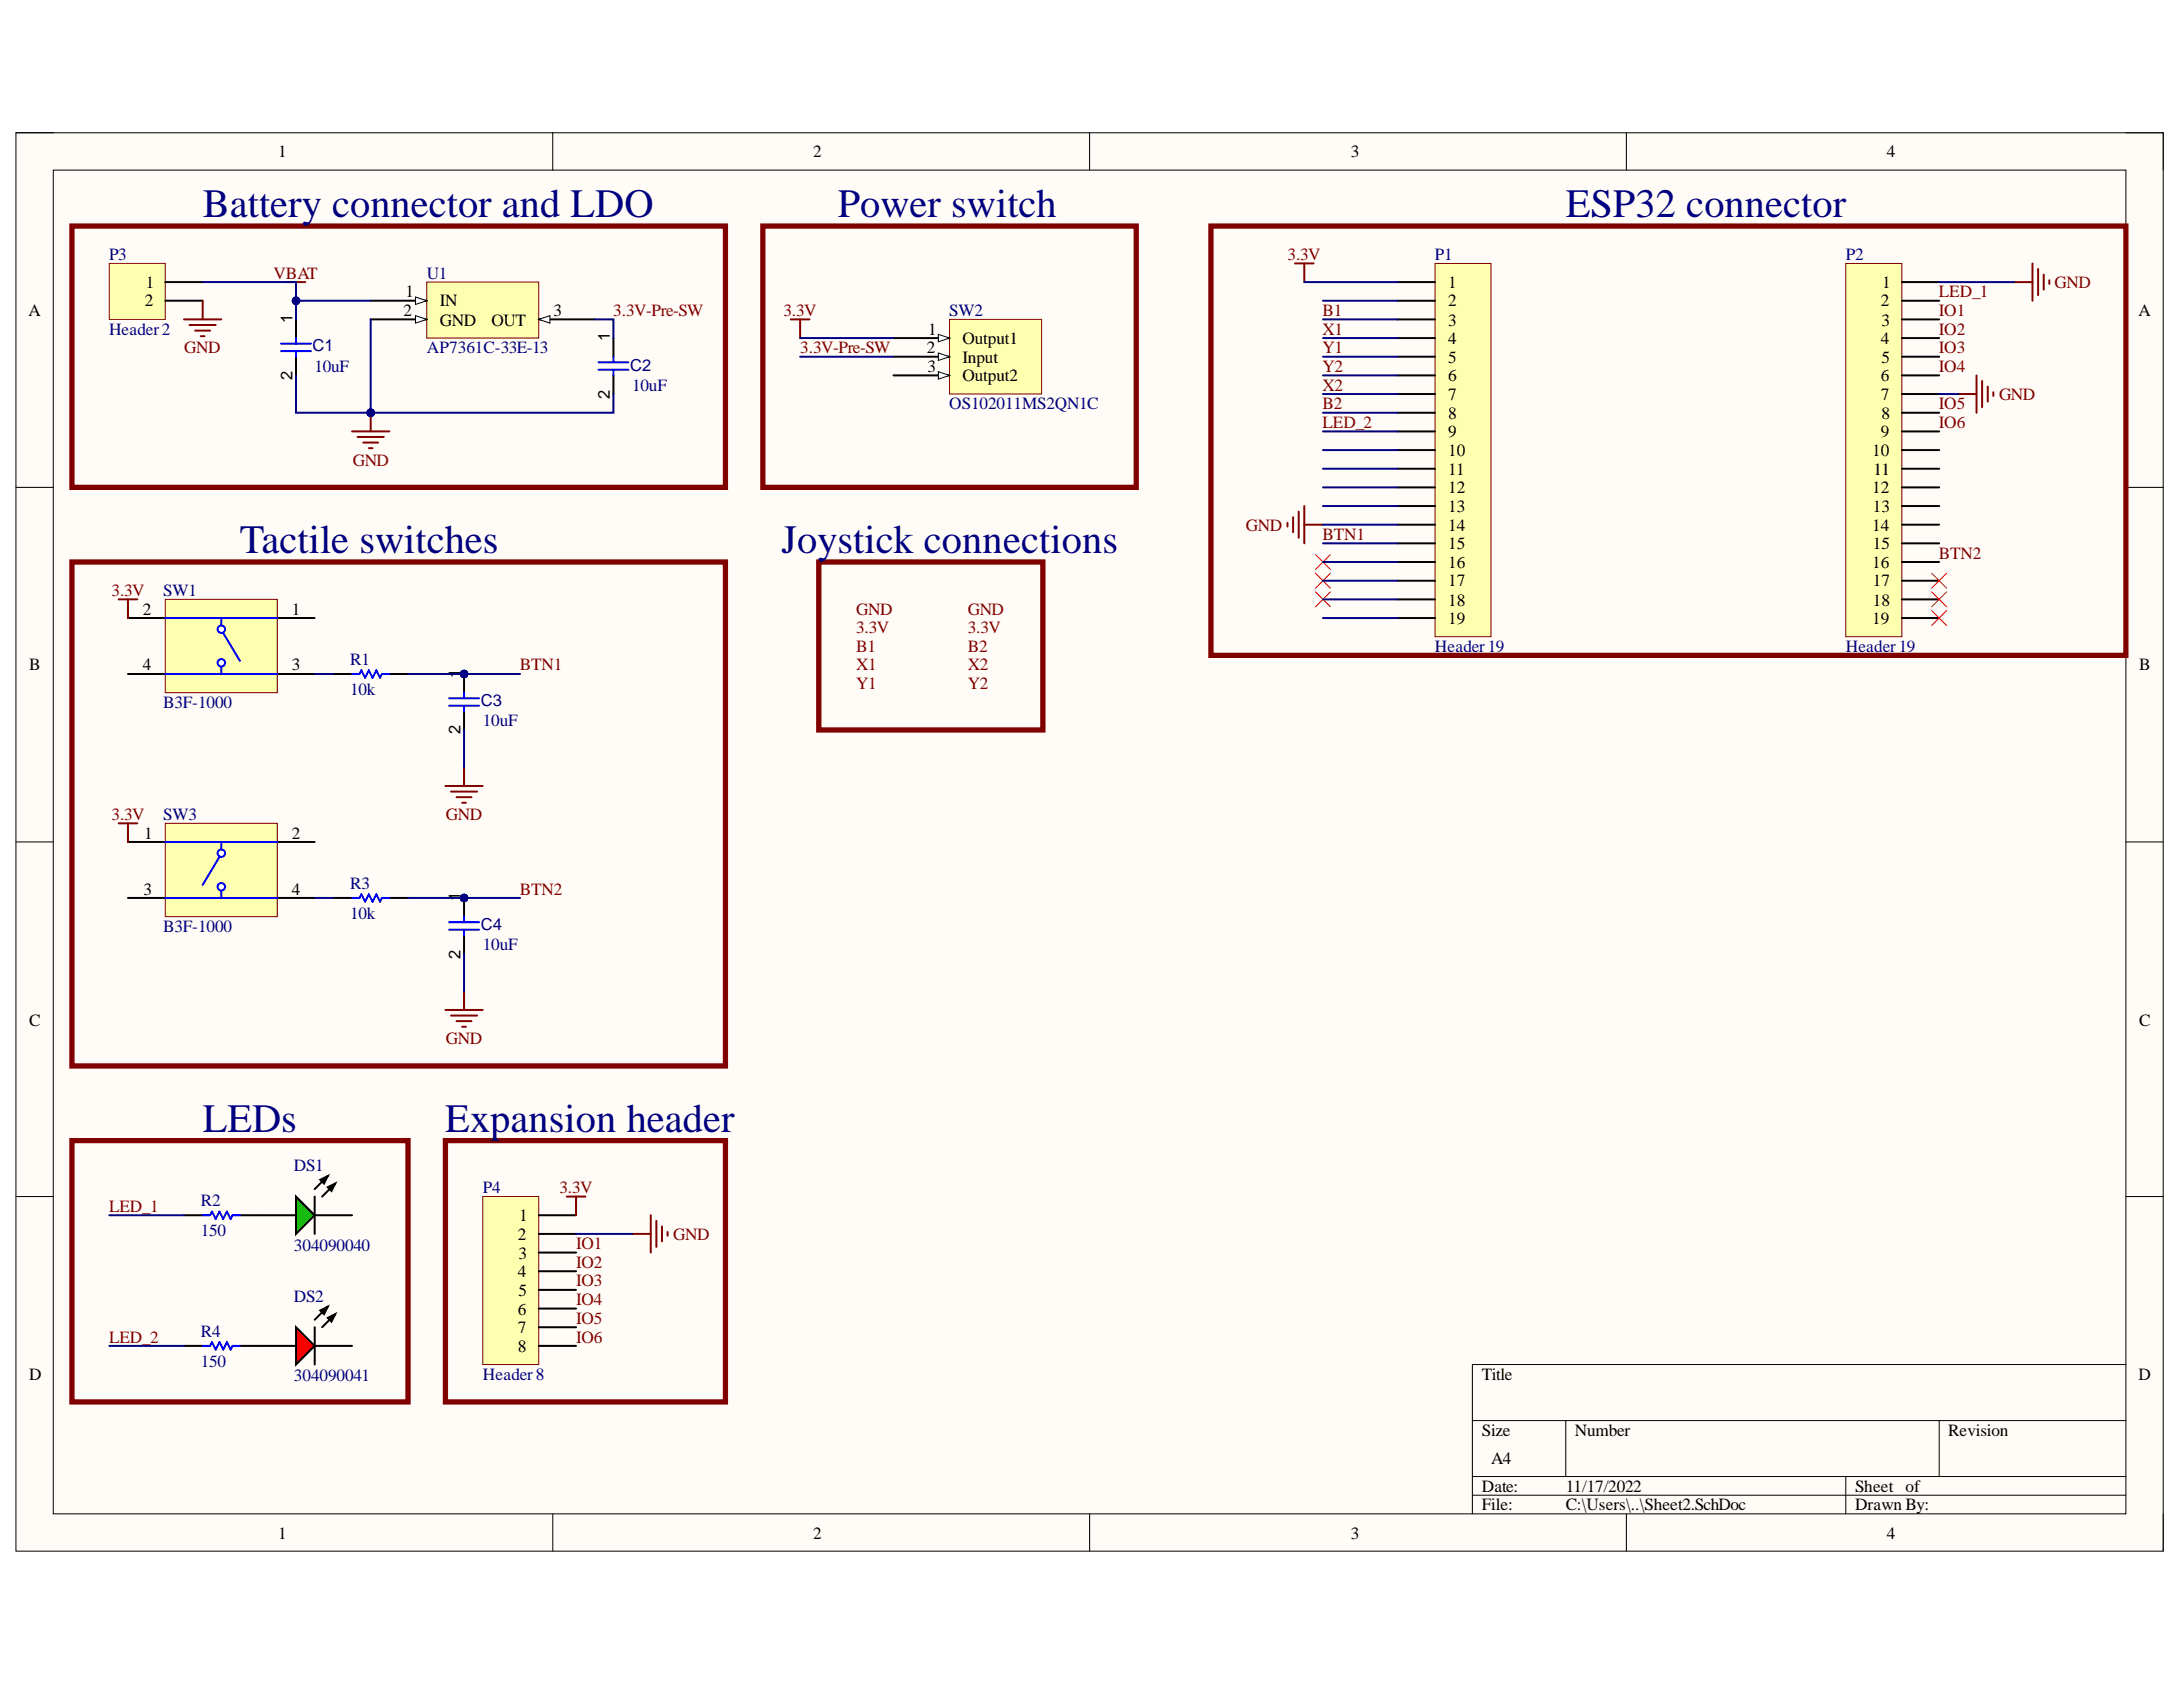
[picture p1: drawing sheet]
<svg xmlns="http://www.w3.org/2000/svg" width="279mm" height="216mm" viewBox="0 0 279 216" stroke-linecap="round" stroke-linejoin="round" font-family="sans-serif">
<defs><g id="words">
<g font-size="5.2" fill="#000080">
<text x="26" y="27.8">Battery connector and LDO</text>
<text x="107.2" y="27.8">Power switch</text>
<text x="200.4" y="27.8">ESP32 connector</text>
<text x="30.7" y="70.8">Tactile switches</text>
<text x="100" y="70.8">Joystick connections</text>
<text x="26" y="144.9">LEDs</text>
<text x="57" y="144.9">Expansion header</text>
</g>
<g font-size="2.2">
<text x="35.6" y="20.1">1</text>
<text x="104.1" y="20.1">2</text>
<text x="172.9" y="20.1">3</text>
<text x="241.5" y="20.1">4</text>
<text x="3.6" y="40.4">A</text>
<text x="18.5" y="39.2">2</text>
<text x="18.7" y="36.9">1</text>
<text x="51.7" y="40.4">2</text>
<text x="51.9" y="38">1</text>
<text x="56.3" y="39.2">IN</text>
<text x="56.3" y="41.7">GND</text>
<text x="62.9" y="41.7">OUT</text>
<text x="70.9" y="40.4">3</text>
<text x="185.3" y="36.9">1</text>
<text x="185.3" y="39.2">2</text>
<text x="185.3" y="41.7">3</text>
<text x="240.7" y="39.2">2</text>
<text x="240.8" y="41.7">3</text>
<text x="240.9" y="36.9">1</text>
<text x="273.7" y="40.4">A</text>
<text x="118.6" y="45.2">2</text>
<text x="118.7" y="47.6">3</text>
<text x="118.8" y="42.9">1</text>
<text x="123.2" y="44">Output1</text>
<text x="123.2" y="46.4">Input</text>
<text x="185.3" y="44">4</text>
<text x="185.3" y="46.4">5</text>
<text x="240.7" y="44">4</text>
<text x="240.8" y="46.4">5</text>
<text x="123.2" y="48.8">Output2</text>
<text x="185.3" y="48.8">6</text>
<text x="185.3" y="51.2">7</text>
<text x="185.3" y="53.6">8</text>
<text x="240.7" y="48.8">6</text>
<text x="240.7" y="51.2">7</text>
<text x="240.8" y="53.6">8</text>
<text x="185.3" y="56">9</text>
<text x="185.3" y="58.3">10</text>
<text x="239.6" y="58.3">10</text>
<text x="240.7" y="56">9</text>
<text x="185.3" y="60.8">11</text>
<text x="185.3" y="63.1">12</text>
<text x="185.3" y="65.5">13</text>
<text x="239.6" y="63.1">12</text>
<text x="239.7" y="65.5">13</text>
<text x="239.8" y="60.8">11</text>
<text x="185.3" y="68">14</text>
<text x="185.3" y="70.3">15</text>
<text x="239.6" y="68">14</text>
<text x="239.7" y="70.3">15</text>
<text x="185.3" y="72.7">16</text>
<text x="185.3" y="75.1">17</text>
<text x="185.3" y="77.5">18</text>
<text x="239.6" y="72.7">16</text>
<text x="239.7" y="75.1">17</text>
<text x="239.7" y="77.5">18</text>
<text x="18.3" y="78.7">2</text>
<text x="37.4" y="78.7">1</text>
<text x="185.3" y="79.9">19</text>
<text x="239.6" y="79.9">19</text>
<text x="3.7" y="85.8">B</text>
<text x="18.3" y="85.8">4</text>
<text x="37.4" y="85.8">3</text>
<text x="273.8" y="85.8">B</text>
<text x="18.4" y="107.3">1</text>
<text x="37.4" y="107.3">2</text>
<text x="18.3" y="114.5">3</text>
<text x="37.4" y="114.5">4</text>
<text x="3.7" y="131.2">C</text>
<text x="273.8" y="131.2">C</text>
<text x="66.3" y="158.7">2</text>
<text x="66.4" y="161.1">3</text>
<text x="66.5" y="156.3">1</text>
<text x="66.3" y="163.4">4</text>
<text x="66.4" y="165.8">5</text>
<text x="66.3" y="168.3">6</text>
<text x="66.3" y="170.6">7</text>
<text x="66.3" y="173">8</text>
<text x="3.7" y="176.6">D</text>
<text x="189.7" y="176.6">Title</text>
<text x="273.7" y="176.6">D</text>
<text x="189.7" y="183.7">Size</text>
<text x="201.6" y="183.7">Number</text>
<text x="249.3" y="183.7">Revision</text>
<text x="189.7" y="190.9">Date:</text>
<text x="190.8" y="187.4">A4</text>
<text x="200.4" y="190.9">11/17/2022</text>
<text x="237.4" y="190.9">Sheet of</text>
<text x="35.6" y="196.9">1</text>
<text x="104.1" y="196.9">2</text>
<text x="172.9" y="196.9">3</text>
<text x="189.7" y="193.3">File:</text>
<text x="200.4" y="193.3">C:\Users\..\Sheet2.SchDoc</text>
<text x="237.4" y="193.3">Drawn By:</text>
<text x="241.5" y="196.9">4</text>
</g>
<g font-size="2.2" fill="#000080">
<text x="14" y="33.3">P3</text>
<text x="54.6" y="35.7">U1</text>
<text x="183.6" y="33.3">P1</text>
<text x="236.2" y="33.3">P2</text>
<text x="121.5" y="40.4">SW2</text>
<text x="14" y="42.9">Header2</text>
<text x="40.2" y="47.6">10uF</text>
<text x="54.6" y="45.2">AP7361C-33E-13</text>
<text x="80.9" y="50">10uF</text>
<text x="121.5" y="52.4">OS102011MS2QN1C</text>
<text x="20.9" y="76.2">SW1</text>
<text x="183.6" y="83.4">Header19</text>
<text x="236.2" y="83.4">Header19</text>
<text x="44.8" y="88.9">10k</text>
<text x="44.8" y="85.1">R1</text>
<text x="20.9" y="90.6">B3F-1000</text>
<text x="61.8" y="93">10uF</text>
<text x="20.9" y="105">SW3</text>
<text x="44.8" y="113.8">R3</text>
<text x="20.9" y="119.2">B3F-1000</text>
<text x="44.8" y="117.6">10k</text>
<text x="61.8" y="121.6">10uF</text>
<text x="37.6" y="149.8">DS1</text>
<text x="25.7" y="154.4">R2</text>
<text x="61.8" y="152.7">P4</text>
<text x="25.7" y="158.2">150</text>
<text x="37.6" y="160.1">304090040</text>
<text x="37.6" y="166.6">DS2</text>
<text x="25.7" y="171.1">R4</text>
<text x="25.7" y="174.9">150</text>
<text x="37.6" y="176.8">304090041</text>
<text x="61.8" y="176.6">Header8</text>
</g>
<g font-size="2.2" fill="#800000">
<text x="35" y="35.7">VBAT</text>
<text x="164.8" y="33.3">3.3V</text>
<text x="78.5" y="40.4">3.3V-Pre-SW</text>
<text x="100.3" y="40.4">3.3V</text>
<text x="169.3" y="40.4">B1</text>
<text x="248.2" y="38">LED_1</text>
<text x="248.2" y="40.4">IO1</text>
<text x="263" y="36.9">GND</text>
<text x="23.6" y="45.2">GND</text>
<text x="102.4" y="45.2">3.3V-Pre-SW</text>
<text x="169.3" y="42.9">X1</text>
<text x="169.3" y="45.2">Y1</text>
<text x="169.3" y="47.6">Y2</text>
<text x="248.2" y="42.9">IO2</text>
<text x="248.2" y="45.2">IO3</text>
<text x="248.2" y="47.6">IO4</text>
<text x="169.3" y="52.4">B2</text>
<text x="169.3" y="50">X2</text>
<text x="248.2" y="52.4">IO5</text>
<text x="255.9" y="51.2">GND</text>
<text x="45.2" y="59.6">GND</text>
<text x="169.3" y="54.8">LED_2</text>
<text x="248.2" y="54.8">IO6</text>
<text x="159.5" y="68">GND</text>
<text x="169.3" y="69.1">BTN1</text>
<text x="248.2" y="71.5">BTN2</text>
<text x="14.3" y="76.2">3.3V</text>
<text x="109.6" y="78.7">GND</text>
<text x="109.6" y="81.1">3.3V</text>
<text x="109.6" y="83.4">B1</text>
<text x="123.9" y="78.7">GND</text>
<text x="123.9" y="81.1">3.3V</text>
<text x="123.9" y="83.4">B2</text>
<text x="66.5" y="85.8">BTN1</text>
<text x="109.6" y="85.8">X1</text>
<text x="109.6" y="88.2">Y1</text>
<text x="123.9" y="85.8">X2</text>
<text x="123.9" y="88.2">Y2</text>
<text x="14.3" y="105">3.3V</text>
<text x="57.1" y="105">GND</text>
<text x="66.5" y="114.5">BTN2</text>
<text x="57.1" y="133.6">GND</text>
<text x="14" y="155.1">LED_1</text>
<text x="71.6" y="152.7">3.3V</text>
<text x="73.7" y="159.9">IO1</text>
<text x="86.2" y="158.7">GND</text>
<text x="73.7" y="162.3">IO2</text>
<text x="73.7" y="164.6">IO3</text>
<text x="73.7" y="167">IO4</text>
<text x="14" y="171.8">LED_2</text>
<text x="73.7" y="169.4">IO5</text>
<text x="73.7" y="171.8">IO6</text>
</g>
<g font-size="2.1">
<text x="37.5" y="41.3" transform="rotate(-90 37.5 41.3)">1</text>
<text x="78" y="43.7" transform="rotate(-90 78 43.7)">1</text>
<text x="37.5" y="48.6" transform="rotate(-90 37.5 48.6)">2</text>
<text x="78" y="51.1" transform="rotate(-90 78 51.1)">2</text>
<text x="58.9" y="86.7" transform="rotate(-90 58.9 86.7)">1</text>
<text x="58.9" y="94" transform="rotate(-90 58.9 94)">2</text>
<text x="58.9" y="115.4" transform="rotate(-90 58.9 115.4)">1</text>
<text x="58.9" y="122.7" transform="rotate(-90 58.9 122.7)">2</text>
</g>
<g font-size="2.1" fill="#000080">
<text x="40" y="45">C1</text>
<text x="80.7" y="47.4">C2</text>
<text x="61.6" y="90.3">C3</text>
<text x="61.6" y="119.1">C4</text>
</g>
</g></defs>
<path d="M2 17h274.9v181.5h-274.9z" fill-rule="evenodd" fill="#fffcf8"/>
<path d="M2 17h274.9v181.5h-274.9z" fill="none" stroke="#000" stroke-width=".13"/>
<path d="M6.8 21.8h265.3v171.9h-265.3z" fill-rule="evenodd" fill="#fffcf8"/>
<g fill="none" stroke="#000" stroke-width=".13">
<path d="M2 17h4.8M70.7 17v4.8M139.5 17v4.8M208.2 17v4.8M272.1 17h4.8v4.8M6.8 21.8h265.3v171.9h-265.3zM2 62.4h4.8M272.1 62.4h4.8M2 107.8h4.8M272.1 107.8h4.8M2 153.1h4.8M272.1 153.1h4.8"/>
<path d="M272.1 174.6h-83.7v19.1M70.7 193.7v4.8M139.5 193.7v4.8M188.4 181.8h83.7M188.4 189h83.7M188.4 191.4h83.7M200.4 181.8v7.2M208.2 193.7v4.8M236.2 189v4.7M248.2 181.8v7.2M276.9 193.7v4.8"/>
</g>
<path d="M14 33.7h7.2v7.2h-7.2z" fill-rule="evenodd" fill="#ffffb0"/>
<path d="M14 33.7h7.2v7.2h-7.2z" fill="none" stroke="#800000" stroke-width=".13"/>
<path d="M21.2 36.1h4.7M21.2 38.5h4.7" fill="none" stroke="#000" stroke-width=".25"/>
<path d="M54.6 36.1h14.4v7.2h-14.4z" fill-rule="evenodd" fill="#ffffb0"/>
<path d="M54.6 36.1h14.4v7.2h-14.4z" fill="none" stroke="#800000" stroke-width=".13"/>
<path d="M47.4 38.5h7.2" fill="none" stroke="#000" stroke-width=".25"/>
<path d="M53.2 38l1.4 .5-1.4 .5z" fill="#f8fcff"/>
<path d="M53.2 38l1.4 .5-1.4 .5z" fill="none" stroke="#000" stroke-width=".13"/>
<path d="M47.4 40.9h7.2" fill="none" stroke="#000" stroke-width=".25"/>
<path d="M53.2 40.4l1.4 .5-1.4 .5z" fill="#f8fcff"/>
<path d="M53.2 40.4l1.4 .5-1.4 .5z" fill="none" stroke="#000" stroke-width=".13"/>
<path d="M69 40.9h7.1" fill="none" stroke="#000" stroke-width=".25"/>
<path d="M69 40.9l1.4-.5v1z" fill="#f8fcff"/>
<path d="M69 40.9l1.4-.5v1z" fill="none" stroke="#000" stroke-width=".13"/>
<path d="M45.1 55.2h4.7M45.8 55.9h3.3M46.5 56.6h1.9M47.2 57.4h.5M47.4 52.8v2.4" fill="none" stroke="#800000" stroke-width=".25"/>
<circle cx="47.4" cy="52.8" r=".48" fill="#000080"/>
<circle cx="47.4" cy="52.8" r=".48" fill="none" stroke="#000080" stroke-width=".13"/>
<path d="M37.9 40.9v2.4M37.9 45.7v2.3M78.5 43.3v2.4M78.5 48v2.4" fill="none" stroke="#000" stroke-width=".25"/>
<path d="M36 44.9h3.8M36 44h3.8M37.9 43.3v.7M37.9 44.9v.8M76.6 47.3h3.8M76.6 46.4h3.8M78.5 45.7v.7M78.5 47.3v.7" fill="none" stroke="#00f" stroke-width=".25"/>
<path d="M25.9 38.5v2.4M23.5 40.9h4.8M24.3 41.6h3.3M25 42.3h1.9M25.7 43h.5" fill="none" stroke="#800000" stroke-width=".25"/>
<path d="M183.7 33.7h7.1v47.8h-7.1z" fill-rule="evenodd" fill="#ffffb0"/>
<path d="M183.7 33.7h7.1v47.8h-7.1z" fill="none" stroke="#800000" stroke-width=".13"/>
<g fill="none" stroke="#000" stroke-width=".25">
<path d="M178.9 36.1h4.8M178.9 38.5h4.8M178.9 40.9h4.8M178.9 43.3h4.8M178.9 45.7h4.8M178.9 48h4.8M178.9 50.4h4.8M178.9 52.8h4.8M178.9 55.2h4.8M178.9 57.6h4.8M178.9 60h4.8M178.9 62.4h4.8"/>
<path d="M178.9 64.8h4.8M178.9 67.1h4.8M178.9 69.5h4.8M178.9 71.9h4.8M178.9 74.3h4.8M178.9 76.7h4.8M178.9 79.1h4.8"/>
</g>
<path d="M236.2 33.7h7.2v47.8h-7.2z" fill-rule="evenodd" fill="#ffffb0"/>
<path d="M236.2 33.7h7.2v47.8h-7.2z" fill="none" stroke="#800000" stroke-width=".13"/>
<g fill="none" stroke="#000" stroke-width=".25">
<path d="M243.4 36.1h4.8M243.4 38.5h4.8M243.4 40.9h4.8M243.4 43.3h4.8M243.4 45.7h4.8M243.4 48h4.8M243.4 50.4h4.8M243.4 52.8h4.8M243.4 55.2h4.8M243.4 57.6h4.8M243.4 60h4.8M243.4 62.4h4.8"/>
<path d="M243.4 64.8h4.8M243.4 67.1h4.8M243.4 69.5h4.8M243.4 71.9h4.8M243.4 74.3h4.8M243.4 76.7h4.8M243.4 79.1h4.8"/>
</g>
<g fill="none" stroke="#800000" stroke-width=".25">
<path d="M36.7 36.1h2.4M37.9 36.1v2.4M257.7 36.1h2.4M260.1 33.7v4.8M260.9 34.4v3.4M261.6 35.1v2M262.3 35.9v.4M250.6 50.4h2.4M253 48v4.8M253.7 48.8v3.3M254.4 49.5v1.9M255.1 50.2v.5"/>
<path d="M164.8 66.9v.5M165.5 66.2v1.9M166.2 65.5v3.3M166.9 64.8v4.7M166.9 67.1h2.4"/>
</g>
<circle cx="37.9" cy="38.5" r=".48" fill="#000080"/>
<circle cx="37.9" cy="38.5" r=".48" fill="none" stroke="#000080" stroke-width=".13"/>
<path d="M168.4 75.7l1.9 2M168.4 73.4l1.9 1.9M168.4 71l1.9 1.9M170.3 75.7l-1.9 2M170.3 73.4l-1.9 1.9M170.3 71l-1.9 1.9M247.2 78.1l1.9 1.9M247.2 75.7l1.9 2M247.2 73.4l1.9 1.9M249.1 78.1l-1.9 1.9M249.1 75.7l-1.9 2M249.1 73.4l-1.9 1.9" fill="none" stroke="#f00" stroke-width=".13"/>
<path d="M165.7 33.7h2.4M166.9 33.7v2.4" fill="none" stroke="#800000" stroke-width=".25"/>
<path d="M9.2 28.9h83.6v33.5h-83.6zM155 28.9h117.1v55h-117.1z" fill="none" stroke="#800000" stroke-width=".68"/>
<path d="M16.4 79.1h4.8M35.5 79.1h4.8M16.4 86.3h4.8M35.5 86.3h4.8" fill="none" stroke="#000" stroke-width=".25"/>
<path d="M21.2 76.7h14.3v11.9h-14.3z" fill-rule="evenodd" fill="#ffffb0"/>
<path d="M21.2 76.7h14.3v11.9h-14.3z" fill="none" stroke="#800000" stroke-width=".13"/>
<path d="M21.2 79.1h14.3M21.2 86.3h14.3M28.3 85.3v1" fill="none" stroke="#00f" stroke-width=".25"/>
<circle cx="28.3" cy="84.8" r=".48" fill="#fff"/>
<circle cx="28.3" cy="84.8" r=".48" fill="none" stroke="#00f" stroke-width=".25"/>
<circle cx="28.3" cy="80.5" r=".48" fill="#fff"/>
<g fill="none" stroke="#00f" stroke-width=".25">
<path d="M28.3 79.1v.9M28.6 81l2.1 3.6"/>
<circle cx="28.3" cy="80.5" r=".48"/>
</g>
<path d="M16.4 107.8h4.8M16.4 114.9h4.8M35.5 107.8h4.8M35.5 114.9h4.8" fill="none" stroke="#000" stroke-width=".25"/>
<path d="M21.2 105.4h14.3v11.9h-14.3z" fill-rule="evenodd" fill="#ffffb0"/>
<path d="M21.2 105.4h14.3v11.9h-14.3z" fill="none" stroke="#800000" stroke-width=".13"/>
<path d="M21.2 107.8h14.3M21.2 114.9h14.3M28.3 114v.9" fill="none" stroke="#00f" stroke-width=".25"/>
<circle cx="28.3" cy="113.5" r=".48" fill="#fff"/>
<circle cx="28.3" cy="113.5" r=".48" fill="none" stroke="#00f" stroke-width=".25"/>
<circle cx="28.3" cy="109.2" r=".48" fill="#fff"/>
<g fill="none" stroke="#00f" stroke-width=".25">
<path d="M28.1 109.7l-2.2 3.5M28.3 107.8v.9"/>
<circle cx="28.3" cy="109.2" r=".48"/>
</g>
<path d="M33.1 172.2h4.8M40.3 172.2h4.8" fill="none" stroke="#000" stroke-width=".25"/>
<path d="M37.9 169.9l2.4 2.3-2.4 2.4z" fill="#f00"/>
<path d="M33.1 155.5h4.8M40.3 155.5h4.8M37.9 169.9l2.4 2.3-2.4 2.4zM40.3 169.9v4.7M41 167.7l.9-.5-.4 1zM41.9 168.7l1-.5-.5 .9zM41.9 167.2l-1.6 1.7M42.9 168.2l-1.7 1.7" fill="none" stroke="#000" stroke-width=".25"/>
<path d="M41 167.7l.9-.5-.4 1zM41.9 168.7l1-.5-.5 .9z" fill="#000"/>
<path d="M37.9 153.1l2.4 2.4-2.4 2.4z" fill="#00bf00"/>
<path d="M37.9 153.1l2.4 2.4-2.4 2.4zM40.3 153.1v4.8M41 151l.9-.5-.4 1zM41.9 151.9l1-.4-.5 .9zM41.9 150.5l-1.6 1.7M42.9 151.5l-1.7 1.6" fill="none" stroke="#000" stroke-width=".25"/>
<path d="M41 151l.9-.5-.4 1zM41.9 151.9l1-.4-.5 .9z" fill="#000"/>
<path d="M121.5 40.9h11.8v9.5h-11.8z" fill-rule="evenodd" fill="#ffffb0"/>
<path d="M121.5 40.9h11.8v9.5h-11.8z" fill="none" stroke="#800000" stroke-width=".13"/>
<path d="M114.4 43.3h7.1" fill="none" stroke="#000" stroke-width=".25"/>
<path d="M120.1 42.8l1.4 .5-1.4 .4z" fill="#f8fcff"/>
<path d="M120.1 42.8l1.4 .5-1.4 .4z" fill="none" stroke="#000" stroke-width=".13"/>
<path d="M114.4 45.7h7.1" fill="none" stroke="#000" stroke-width=".25"/>
<path d="M120.1 45.2l1.4 .5-1.4 .4z" fill="#f8fcff"/>
<path d="M120.1 45.2l1.4 .5-1.4 .4z" fill="none" stroke="#000" stroke-width=".13"/>
<path d="M114.4 48h7.1" fill="none" stroke="#000" stroke-width=".25"/>
<path d="M120.1 47.6l1.4 .4-1.4 .5z" fill="#f8fcff"/>
<path d="M120.1 47.6l1.4 .4-1.4 .5z" fill="none" stroke="#000" stroke-width=".13"/>
<circle cx="59.4" cy="86.3" r=".48" fill="#000080"/>
<circle cx="59.4" cy="86.3" r=".48" fill="none" stroke="#000080" stroke-width=".13"/>
<path d="M59.4 86.3v2.3" fill="none" stroke="#000" stroke-width=".25"/>
<circle cx="59.4" cy="86.3" r=".48" fill="#000080"/>
<circle cx="59.4" cy="86.3" r=".48" fill="none" stroke="#000080" stroke-width=".13"/>
<path d="M42.7 86.3h2.4M49.8 86.3h2.4M59.4 91v2.4" fill="none" stroke="#000" stroke-width=".25"/>
<path d="M45.1 86.3h.9l.3-.5 .4 .9 .5-.9 .5 .9 .5-.9 .4 .9 .3-.4h.9M57.5 90.3h3.8M57.5 89.4h3.8M59.4 88.6v.8M59.4 90.3v.7" fill="none" stroke="#00f" stroke-width=".25"/>
<path d="M15.2 76.7h2.4M16.4 76.7v2.4M59.4 98.2v2.4M57 100.6h4.8M57.7 101.3h3.4M58.4 102h1.9M59.2 102.7h.4" fill="none" stroke="#800000" stroke-width=".25"/>
<circle cx="59.4" cy="114.9" r=".48" fill="#000080"/>
<circle cx="59.4" cy="114.9" r=".48" fill="none" stroke="#000080" stroke-width=".13"/>
<path d="M59.4 114.9v2.4" fill="none" stroke="#000" stroke-width=".25"/>
<circle cx="59.4" cy="114.9" r=".48" fill="#000080"/>
<circle cx="59.4" cy="114.9" r=".48" fill="none" stroke="#000080" stroke-width=".13"/>
<path d="M42.7 114.9h2.4M49.8 114.9h2.4M59.4 119.7v2.4M23.5 155.5h2.4M30.7 155.5h2.4M23.5 172.2h2.4M30.7 172.2h2.4" fill="none" stroke="#000" stroke-width=".25"/>
<path d="M45.1 114.9h.9l.3-.5 .4 1 .5-1 .5 1 .5-1 .4 1 .3-.5h.9M57.5 119h3.8M57.5 118h3.8M59.4 117.3v.7M59.4 119v.7M25.9 155.5h1l.2-.5 .5 1 .5-1 .5 1 .4-1 .5 1 .3-.5h.9M25.9 172.2h1l.2-.4 .5 .9 .5-.9 .5 .9 .4-.9 .5 .9 .3-.5h.9" fill="none" stroke="#00f" stroke-width=".25"/>
<path d="M101.2 40.9h2.4M102.4 40.9v2.4M15.2 105.4h2.4M16.4 105.4v2.4M57 129.3h4.8M57.7 130h3.4M58.4 130.7h1.9M59.2 131.4h.4M59.4 126.9v2.4" fill="none" stroke="#800000" stroke-width=".25"/>
<path d="M61.8 153.1h7.2v21.5h-7.2z" fill-rule="evenodd" fill="#ffffb0"/>
<path d="M61.8 153.1h7.2v21.5h-7.2z" fill="none" stroke="#800000" stroke-width=".13"/>
<path d="M69 155.5h4.7M69 157.9h4.7M69 160.3h4.7M69 162.7h4.7M69 165.1h4.7M69 167.5h4.7M69 169.9h4.7M69 172.2h4.7" fill="none" stroke="#000" stroke-width=".25"/>
<path d="M72.5 153.1h2.4M73.7 153.1v2.4M80.9 157.9h2.4M83.3 155.5v4.8M84 156.2v3.4M84.7 157v1.9M85.4 157.7v.5" fill="none" stroke="#800000" stroke-width=".25"/>
<path d="M97.6 28.9h47.8v33.5h-47.8zM9.2 71.9h83.6v64.5h-83.6zM104.8 71.9h28.7v21.5h-28.7zM9.2 146h43v33.4h-43zM57 146h35.8v33.4h-35.8z" fill="none" stroke="#800000" stroke-width=".68"/>
<path d="M37.9 48v4.8h9.5M76.1 40.9h2.4v2.4" fill="none" stroke="#000080" stroke-width=".25"/>
<circle cx="47.4" cy="52.8" r=".48" fill="#000080"/>
<circle cx="47.4" cy="52.8" r=".48" fill="none" stroke="#000080" stroke-width=".13"/>
<path d="M78.5 50.4v2.4h-31.1" fill="none" stroke="#000080" stroke-width=".25"/>
<circle cx="47.4" cy="52.8" r=".48" fill="#000080"/>
<circle cx="47.4" cy="52.8" r=".48" fill="none" stroke="#000080" stroke-width=".13"/>
<path d="M47.4 40.9v11.9" fill="none" stroke="#000080" stroke-width=".25"/>
<circle cx="47.4" cy="52.8" r=".48" fill="#000080"/>
<circle cx="47.4" cy="52.8" r=".48" fill="none" stroke="#000080" stroke-width=".13"/>
<path d="M37.9 38.5v2.4" fill="none" stroke="#000080" stroke-width=".25"/>
<circle cx="37.9" cy="38.5" r=".48" fill="#000080"/>
<circle cx="37.9" cy="38.5" r=".48" fill="none" stroke="#000080" stroke-width=".13"/>
<path d="M25.9 36.1h12v2.4h9.5" fill="none" stroke="#000080" stroke-width=".25"/>
<circle cx="37.9" cy="38.5" r=".48" fill="#000080"/>
<circle cx="37.9" cy="38.5" r=".48" fill="none" stroke="#000080" stroke-width=".13"/>
<g fill="none" stroke="#000080" stroke-width=".25">
<path d="M166.9 36.1h12M169.3 38.5h9.6M248.2 36.1h9.5M169.3 40.9h9.6M169.3 43.3h9.6M169.3 45.7h9.6M169.3 48h9.6M169.3 50.4h9.6M169.3 52.8h9.6M169.3 55.2h9.6M169.3 57.6h9.6M169.3 60h9.6"/>
<path d="M248.2 50.4h2.4M169.3 62.4h9.6M169.3 64.8h9.6M169.3 67.1h9.6M169.3 69.5h9.6M169.3 71.9h9.6M169.3 74.3h9.6M169.3 76.7h9.6M169.3 79.1h9.6M52.2 86.3h14.4M59.4 93.4v4.8"/>
</g>
<circle cx="59.4" cy="86.3" r=".48" fill="#000080"/>
<circle cx="59.4" cy="86.3" r=".48" fill="none" stroke="#000080" stroke-width=".13"/>
<path d="M52.2 114.9h14.4M59.4 122.1v4.8" fill="none" stroke="#000080" stroke-width=".25"/>
<circle cx="59.4" cy="114.9" r=".48" fill="#000080"/>
<circle cx="59.4" cy="114.9" r=".48" fill="none" stroke="#000080" stroke-width=".13"/>
<path d="M102.4 45.7h12M102.4 43.3h12M40.3 86.3h2.4M40.3 114.9h2.4M14 155.5h9.5M73.7 157.9h7.2M14 172.2h9.5" fill="none" stroke="#000080" stroke-width=".25"/>
<use href="#words"/>
</svg>
